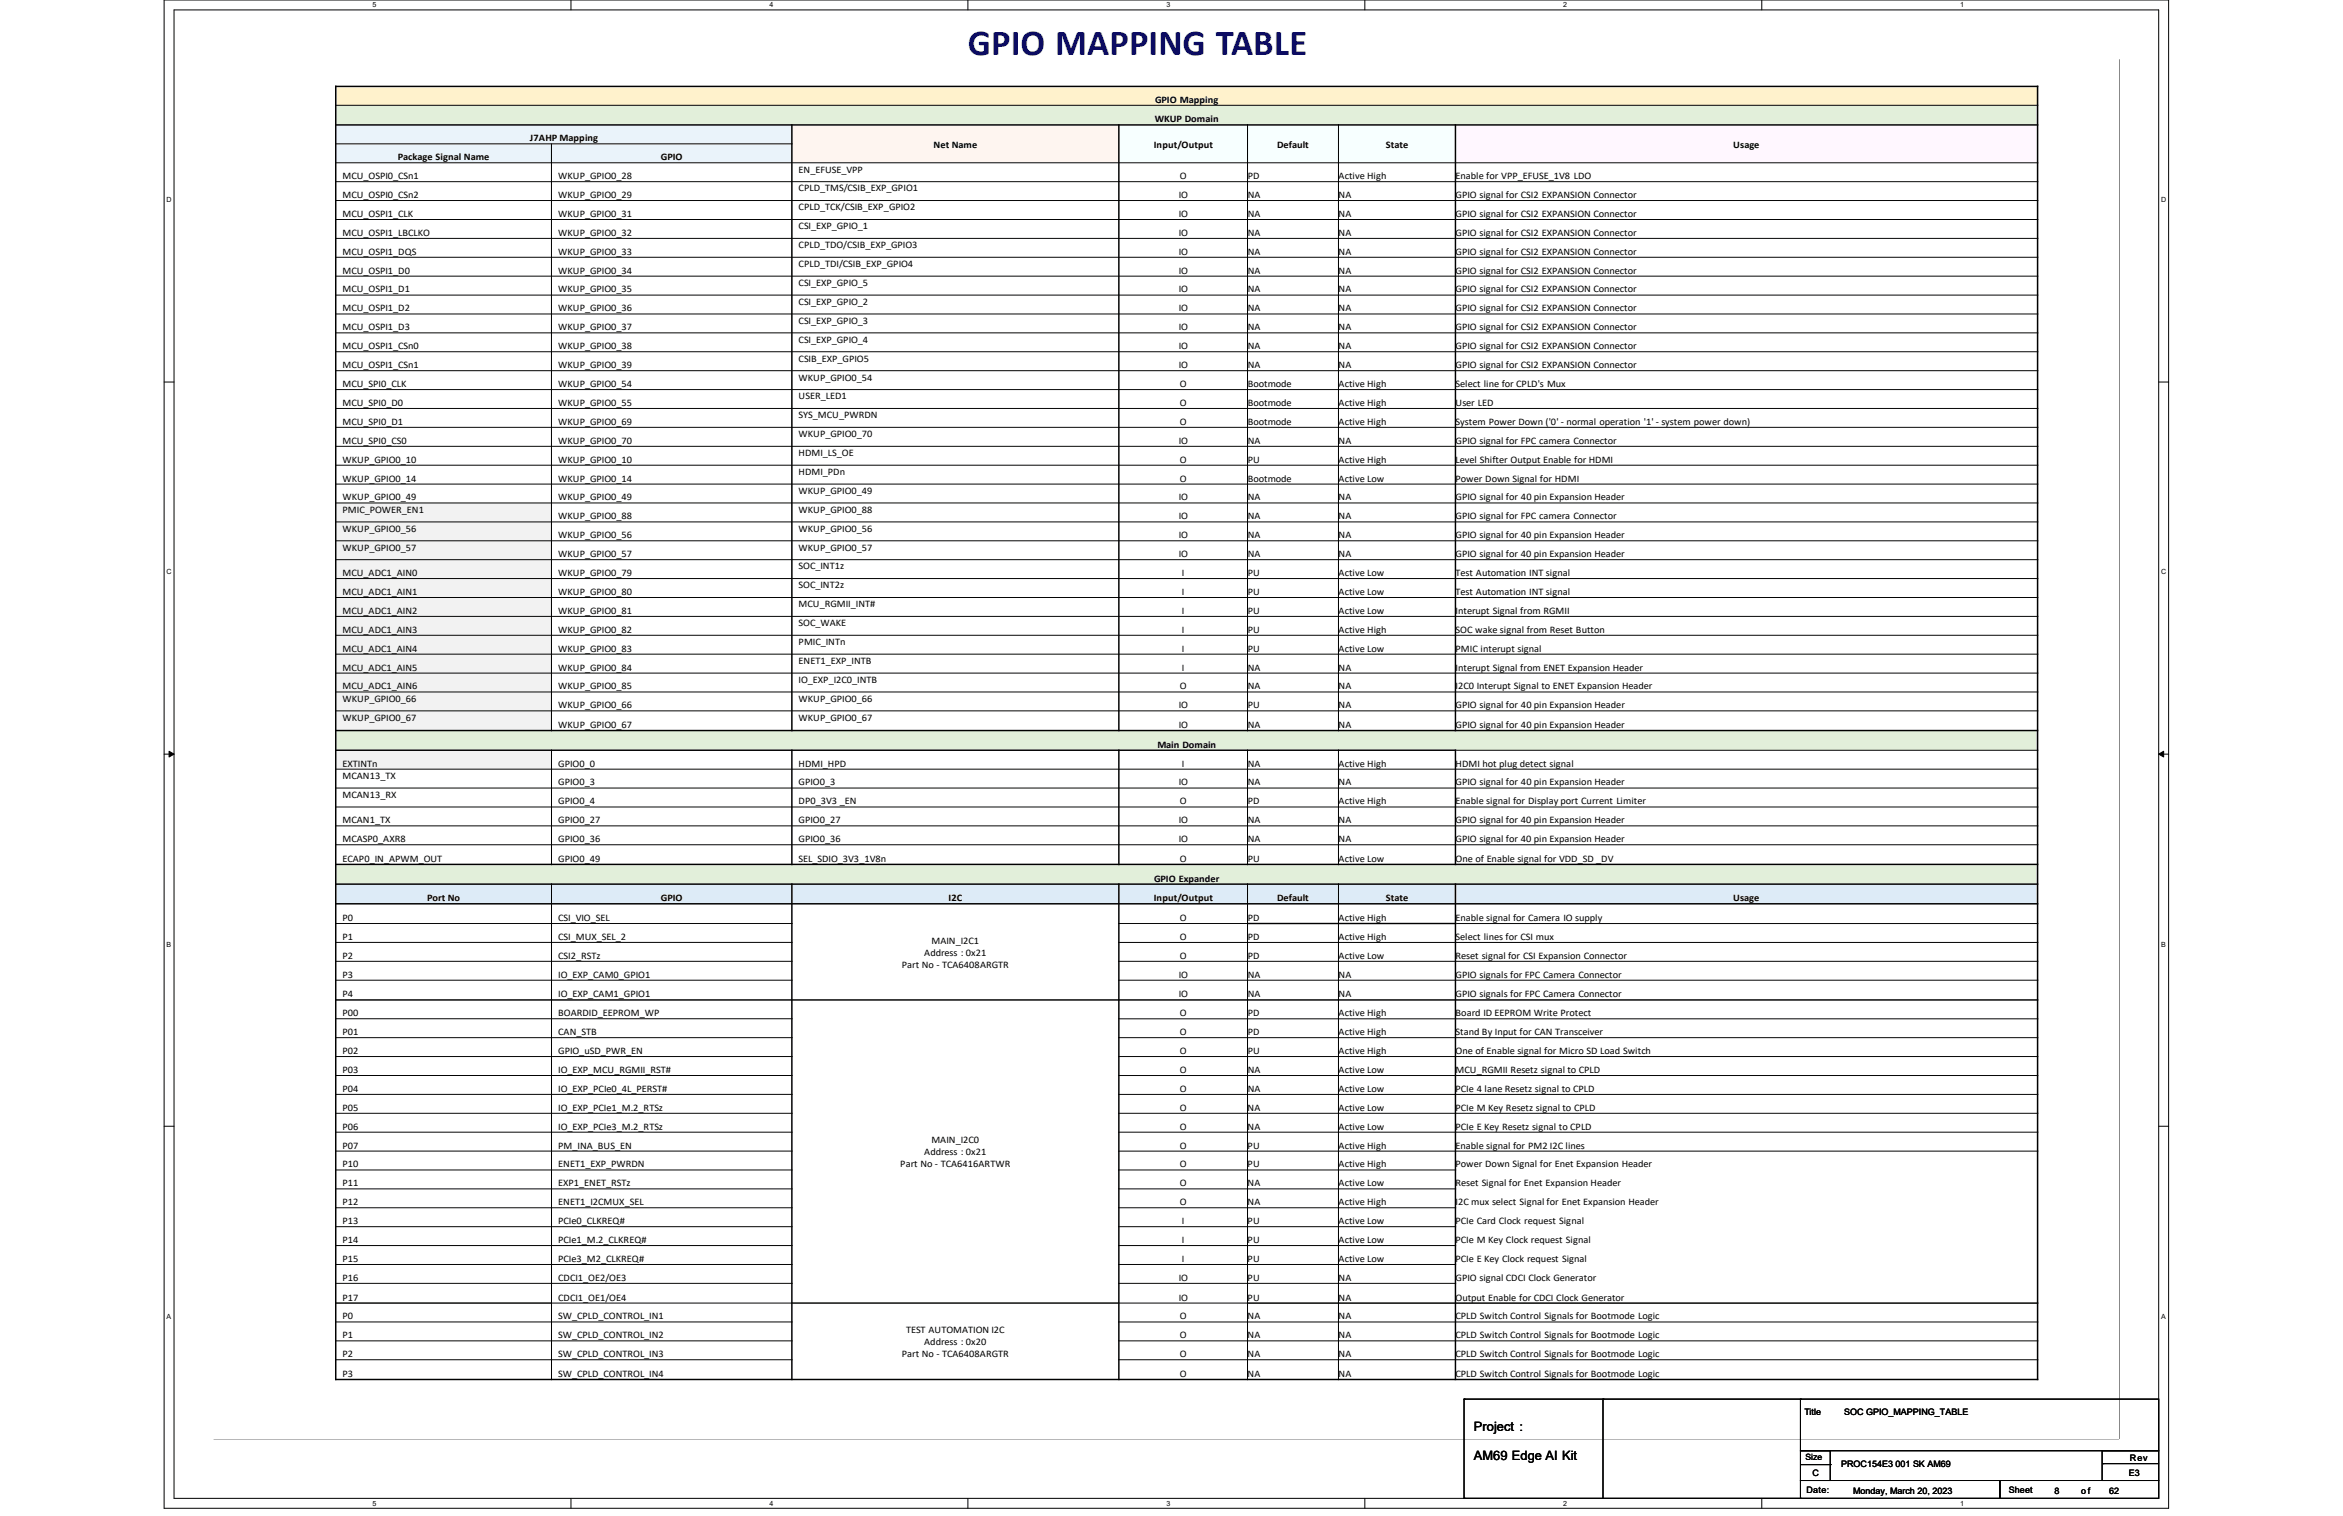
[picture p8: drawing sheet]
<svg xmlns="http://www.w3.org/2000/svg" width="432mm" height="279mm" viewBox="0 0 432 279" stroke-linecap="round" stroke-linejoin="round" font-family="sans-serif">
<defs><g id="words">
<text font-size="6.8" fill="#00f" x="178.4" y="10.1">GPIO MAPPING TABLE</text>
<g font-size="2.4">
<text x="271.6" y="263.7">Project :</text>
<text x="271.6" y="269.2">AM69 Edge AI Kit</text>
</g>
<g font-size="1.8">
<text x="212.8" y="22.6">WKUP Domain</text>
<text x="212.9" y="18.9">GPIO Mapping</text>
<text x="73.3" y="29.5">Package Signal Name</text>
<text x="97.7" y="26">J7AHP Mapping</text>
<text x="121.8" y="29.5">GPIO</text>
<text x="172" y="27.2">Net Name</text>
<text x="212.6" y="27.2">Input/Output</text>
<text x="235.4" y="27.2">Default</text>
<text x="255.4" y="27.2">State</text>
<text x="319.4" y="27.2">Usage</text>
<text x="63.1" y="33">MCU_OSPI0_CSn1</text>
<text x="102.9" y="33">WKUP_GPIO0_28</text>
<text x="147.2" y="31.8">EN_EFUSE_VPP</text>
<text x="147.2" y="35.3">CPLD_TMS/CSIB_EXP_GPIO1</text>
<text x="217.4" y="33">O</text>
<text x="229.9" y="33">PD</text>
<text x="246.7" y="33">Active High</text>
<text x="268.3" y="33">Enable for VPP_EFUSE_1V8 LDO</text>
<text x="63.1" y="36.5">MCU_OSPI0_CSn2</text>
<text x="63.1" y="40">MCU_OSPI1_CLK</text>
<text x="102.9" y="36.5">WKUP_GPIO0_29</text>
<text x="102.9" y="40">WKUP_GPIO0_31</text>
<text x="147.2" y="38.8">CPLD_TCK/CSIB_EXP_GPIO2</text>
<text x="217.2" y="36.5">IO</text>
<text x="217.2" y="40">IO</text>
<text x="229.9" y="36.5">NA</text>
<text x="229.9" y="40">NA</text>
<text x="246.7" y="36.5">NA</text>
<text x="246.7" y="40">NA</text>
<text x="268.3" y="36.5">GPIO signal for CSI2 EXPANSION Connector</text>
<text x="268.3" y="40">GPIO signal for CSI2 EXPANSION Connector</text>
<text x="63.1" y="43.5">MCU_OSPI1_LBCLKO</text>
<text x="63.1" y="46.9">MCU_OSPI1_DQS</text>
<text x="102.9" y="43.5">WKUP_GPIO0_32</text>
<text x="102.9" y="46.9">WKUP_GPIO0_33</text>
<text x="147.2" y="42.3">CSI_EXP_GPIO_1</text>
<text x="147.2" y="45.7">CPLD_TDO/CSIB_EXP_GPIO3</text>
<text x="217.2" y="43.5">IO</text>
<text x="217.2" y="46.9">IO</text>
<text x="229.9" y="43.5">NA</text>
<text x="229.9" y="46.9">NA</text>
<text x="246.7" y="43.5">NA</text>
<text x="246.7" y="46.9">NA</text>
<text x="268.3" y="43.5">GPIO signal for CSI2 EXPANSION Connector</text>
<text x="268.3" y="46.9">GPIO signal for CSI2 EXPANSION Connector</text>
<text x="63.1" y="50.4">MCU_OSPI1_D0</text>
<text x="63.1" y="53.9">MCU_OSPI1_D1</text>
<text x="102.9" y="50.4">WKUP_GPIO0_34</text>
<text x="102.9" y="53.9">WKUP_GPIO0_35</text>
<text x="147.2" y="49.2">CPLD_TDI/CSIB_EXP_GPIO4</text>
<text x="147.2" y="52.7">CSI_EXP_GPIO_5</text>
<text x="217.2" y="50.4">IO</text>
<text x="217.2" y="53.9">IO</text>
<text x="229.9" y="50.4">NA</text>
<text x="229.9" y="53.9">NA</text>
<text x="246.7" y="50.4">NA</text>
<text x="246.7" y="53.9">NA</text>
<text x="268.3" y="50.4">GPIO signal for CSI2 EXPANSION Connector</text>
<text x="268.3" y="53.9">GPIO signal for CSI2 EXPANSION Connector</text>
<text x="63.1" y="57.4">MCU_OSPI1_D2</text>
<text x="102.9" y="57.4">WKUP_GPIO0_36</text>
<text x="147.2" y="56.2">CSI_EXP_GPIO_2</text>
<text x="147.2" y="59.7">CSI_EXP_GPIO_3</text>
<text x="217.2" y="57.4">IO</text>
<text x="229.9" y="57.4">NA</text>
<text x="246.7" y="57.4">NA</text>
<text x="268.3" y="57.4">GPIO signal for CSI2 EXPANSION Connector</text>
<text x="63.1" y="60.9">MCU_OSPI1_D3</text>
<text x="63.1" y="64.4">MCU_OSPI1_CSn0</text>
<text x="102.9" y="64.4">WKUP_GPIO0_38</text>
<text x="102.9" y="60.9">WKUP_GPIO0_37</text>
<text x="147.2" y="63.2">CSI_EXP_GPIO_4</text>
<text x="217.2" y="60.9">IO</text>
<text x="217.2" y="64.4">IO</text>
<text x="229.9" y="60.9">NA</text>
<text x="229.9" y="64.4">NA</text>
<text x="246.7" y="60.9">NA</text>
<text x="246.7" y="64.4">NA</text>
<text x="268.3" y="60.9">GPIO signal for CSI2 EXPANSION Connector</text>
<text x="268.3" y="64.4">GPIO signal for CSI2 EXPANSION Connector</text>
<text x="63.1" y="67.8">MCU_OSPI1_CSn1</text>
<text x="63.1" y="71.3">MCU_SPI0_CLK</text>
<text x="102.9" y="67.8">WKUP_GPIO0_39</text>
<text x="102.9" y="71.3">WKUP_GPIO0_54</text>
<text x="147.2" y="66.6">CSIB_EXP_GPIO5</text>
<text x="147.2" y="70.1">WKUP_GPIO0_54</text>
<text x="217.2" y="67.8">IO</text>
<text x="217.4" y="71.3">O</text>
<text x="229.9" y="67.8">NA</text>
<text x="229.9" y="71.3">Bootmode</text>
<text x="246.7" y="71.3">Active High</text>
<text x="246.7" y="67.8">NA</text>
<text x="268.3" y="71.3">Select line for CPLD's Mux</text>
<text x="268.3" y="67.8">GPIO signal for CSI2 EXPANSION Connector</text>
<text x="63.1" y="74.8">MCU_SPI0_D0</text>
<text x="102.9" y="74.8">WKUP_GPIO0_55</text>
<text x="147.2" y="73.6">USER_LED1</text>
<text x="147.2" y="77.1">SYS_MCU_PWRDN</text>
<text x="217.4" y="74.8">O</text>
<text x="229.9" y="74.8">Bootmode</text>
<text x="246.7" y="74.8">Active High</text>
<text x="268.3" y="74.8">User LED</text>
<text x="63.1" y="78.3">MCU_SPI0_D1</text>
<text x="63.1" y="81.8">MCU_SPI0_CS0</text>
<text x="102.9" y="81.8">WKUP_GPIO0_70</text>
<text x="102.9" y="78.3">WKUP_GPIO0_69</text>
<text x="147.2" y="80.6">WKUP_GPIO0_70</text>
<text x="217.2" y="81.8">IO</text>
<text x="217.4" y="78.3">O</text>
<text x="229.9" y="81.8">NA</text>
<text x="229.9" y="78.3">Bootmode</text>
<text x="246.7" y="78.3">Active High</text>
<text x="246.7" y="81.8">NA</text>
<text x="268.3" y="78.3">System Power Down ('0' - normal operation '1' - system power down)</text>
<text x="268.3" y="81.8">GPIO signal for FPC camera Connector</text>
<text x="63.1" y="85.3">WKUP_GPIO0_10</text>
<text x="63.1" y="88.7">WKUP_GPIO0_14</text>
<text x="102.9" y="85.3">WKUP_GPIO0_10</text>
<text x="102.9" y="88.7">WKUP_GPIO0_14</text>
<text x="147.2" y="84.1">HDMI_LS_OE</text>
<text x="147.2" y="87.5">HDMI_PDn</text>
<text x="217.4" y="85.3">O</text>
<text x="217.4" y="88.7">O</text>
<text x="229.9" y="85.3">PU</text>
<text x="229.9" y="88.7">Bootmode</text>
<text x="246.7" y="88.7">Active Low</text>
<text x="246.7" y="85.3">Active High</text>
<text x="268.3" y="88.7">Power Down Signal for HDMI</text>
<text x="268.3" y="85.3">Level Shifter Output Enable for HDMI</text>
<text x="63.1" y="92.2">WKUP_GPIO0_49</text>
<text x="63.1" y="94.5">PMIC_POWER_EN1</text>
<text x="102.9" y="95.7">WKUP_GPIO0_88</text>
<text x="102.9" y="92.2">WKUP_GPIO0_49</text>
<text x="147.2" y="94.5">WKUP_GPIO0_88</text>
<text x="147.2" y="91">WKUP_GPIO0_49</text>
<text x="217.2" y="95.7">IO</text>
<text x="217.2" y="92.2">IO</text>
<text x="229.9" y="95.7">NA</text>
<text x="229.9" y="92.2">NA</text>
<text x="246.7" y="95.7">NA</text>
<text x="246.7" y="92.2">NA</text>
<text x="268.3" y="95.7">GPIO signal for FPC camera Connector</text>
<text x="268.3" y="92.2">GPIO signal for 40 pin Expansion Header</text>
<text x="63.1" y="101.5">WKUP_GPIO0_57</text>
<text x="63.1" y="98">WKUP_GPIO0_56</text>
<text x="102.9" y="99.2">WKUP_GPIO0_56</text>
<text x="147.2" y="101.5">WKUP_GPIO0_57</text>
<text x="147.2" y="98">WKUP_GPIO0_56</text>
<text x="217.2" y="99.2">IO</text>
<text x="229.9" y="99.2">NA</text>
<text x="246.7" y="99.2">NA</text>
<text x="268.3" y="99.2">GPIO signal for 40 pin Expansion Header</text>
<text x="63.1" y="106.2">MCU_ADC1_AIN0</text>
<text x="102.9" y="102.7">WKUP_GPIO0_57</text>
<text x="102.9" y="106.2">WKUP_GPIO0_79</text>
<text x="147.2" y="105">SOC_INT1z</text>
<text x="217.2" y="102.7">IO</text>
<text x="217.8" y="106.2">I</text>
<text x="229.9" y="102.7">NA</text>
<text x="229.9" y="106.2">PU</text>
<text x="246.7" y="102.7">NA</text>
<text x="246.7" y="106.2">Active Low</text>
<text x="268.3" y="106.2">Test Automation INT signal</text>
<text x="268.3" y="102.7">GPIO signal for 40 pin Expansion Header</text>
<text x="63.1" y="109.6">MCU_ADC1_AIN1</text>
<text x="63.1" y="113.1">MCU_ADC1_AIN2</text>
<text x="102.9" y="109.6">WKUP_GPIO0_80</text>
<text x="102.9" y="113.1">WKUP_GPIO0_81</text>
<text x="147.2" y="108.4">SOC_INT2z</text>
<text x="147.2" y="111.9">MCU_RGMII_INT#</text>
<text x="217.8" y="109.6">I</text>
<text x="217.8" y="113.1">I</text>
<text x="229.9" y="109.6">PU</text>
<text x="229.9" y="113.1">PU</text>
<text x="246.7" y="109.6">Active Low</text>
<text x="246.7" y="113.1">Active Low</text>
<text x="268.3" y="109.6">Test Automation INT signal</text>
<text x="268.3" y="113.1">Interupt Signal from RGMII</text>
<text x="63.1" y="116.6">MCU_ADC1_AIN3</text>
<text x="102.9" y="116.6">WKUP_GPIO0_82</text>
<text x="147.2" y="115.4">SOC_WAKE</text>
<text x="147.2" y="118.9">PMIC_INTn</text>
<text x="217.8" y="116.6">I</text>
<text x="229.9" y="116.6">PU</text>
<text x="246.7" y="116.6">Active High</text>
<text x="268.3" y="116.6">SOC wake signal from Reset Button</text>
<text x="63.1" y="120.1">MCU_ADC1_AIN4</text>
<text x="63.1" y="123.6">MCU_ADC1_AIN5</text>
<text x="102.9" y="120.1">WKUP_GPIO0_83</text>
<text x="102.9" y="123.6">WKUP_GPIO0_84</text>
<text x="147.2" y="122.4">ENET1_EXP_INTB</text>
<text x="147.2" y="125.9">IO_EXP_I2C0_INTB</text>
<text x="217.8" y="120.1">I</text>
<text x="217.8" y="123.6">I</text>
<text x="229.9" y="120.1">PU</text>
<text x="229.9" y="123.6">NA</text>
<text x="246.7" y="120.1">Active Low</text>
<text x="246.7" y="123.6">NA</text>
<text x="268.3" y="120.1">PMIC interupt signal</text>
<text x="268.3" y="123.6">Interupt Signal from ENET Expansion Header</text>
<text x="63.1" y="127.1">MCU_ADC1_AIN6</text>
<text x="63.1" y="129.3">WKUP_GPIO0_66</text>
<text x="102.9" y="130.5">WKUP_GPIO0_66</text>
<text x="102.9" y="127.1">WKUP_GPIO0_85</text>
<text x="147.2" y="129.3">WKUP_GPIO0_66</text>
<text x="217.2" y="130.5">IO</text>
<text x="217.4" y="127.1">O</text>
<text x="229.9" y="130.5">PU</text>
<text x="229.9" y="127.1">NA</text>
<text x="246.7" y="130.5">NA</text>
<text x="246.7" y="127.1">NA</text>
<text x="268.3" y="130.5">GPIO signal for 40 pin Expansion Header</text>
<text x="268.3" y="127.1">I2C0 Interupt Signal to ENET Expansion Header</text>
<text x="63.1" y="132.8">WKUP_GPIO0_67</text>
<text x="102.9" y="134.2">WKUP_GPIO0_67</text>
<text x="147.2" y="132.8">WKUP_GPIO0_67</text>
<text x="213.3" y="137.8">Main Domain</text>
<text x="217.2" y="134.2">IO</text>
<text x="229.9" y="134.2">NA</text>
<text x="246.7" y="134.2">NA</text>
<text x="268.3" y="134.2">GPIO signal for 40 pin Expansion Header</text>
<text x="63.1" y="141.3">EXTINTn</text>
<text x="63.1" y="143.6">MCAN13_TX</text>
<text x="102.9" y="141.3">GPIO0_0</text>
<text x="147.2" y="141.3">HDMI_HPD</text>
<text x="217.8" y="141.3">I</text>
<text x="229.9" y="141.3">NA</text>
<text x="246.7" y="141.3">Active High</text>
<text x="268.3" y="141.3">HDMI hot plug detect signal</text>
<text x="63.1" y="147.1">MCAN13_RX</text>
<text x="102.9" y="148.3">GPIO0_4</text>
<text x="102.9" y="144.8">GPIO0_3</text>
<text x="147.2" y="148.3">DP0_3V3 _EN</text>
<text x="147.2" y="144.8">GPIO0_3</text>
<text x="217.2" y="144.8">IO</text>
<text x="217.4" y="148.3">O</text>
<text x="229.9" y="148.3">PD</text>
<text x="229.9" y="144.8">NA</text>
<text x="246.7" y="148.3">Active High</text>
<text x="246.7" y="144.8">NA</text>
<text x="268.3" y="148.3">Enable signal for Display port Current Limiter</text>
<text x="268.3" y="144.8">GPIO signal for 40 pin Expansion Header</text>
<text x="63.1" y="155.2">MCASP0_AXR8</text>
<text x="63.1" y="151.7">MCAN1_TX</text>
<text x="102.9" y="151.7">GPIO0_27</text>
<text x="102.9" y="155.2">GPIO0_36</text>
<text x="147.2" y="155.2">GPIO0_36</text>
<text x="147.2" y="151.7">GPIO0_27</text>
<text x="217.2" y="155.2">IO</text>
<text x="217.2" y="151.7">IO</text>
<text x="229.9" y="155.2">NA</text>
<text x="229.9" y="151.7">NA</text>
<text x="246.7" y="155.2">NA</text>
<text x="246.7" y="151.7">NA</text>
<text x="268.3" y="155.2">GPIO signal for 40 pin Expansion Header</text>
<text x="268.3" y="151.7">GPIO signal for 40 pin Expansion Header</text>
<text x="63.1" y="158.8">ECAP0_IN_APWM_OUT</text>
<text x="102.9" y="158.8">GPIO0_49</text>
<text x="147.2" y="158.8">SEL_SDIO_3V3_1V8n</text>
<text x="217.4" y="158.8">O</text>
<text x="229.9" y="158.8">PU</text>
<text x="246.7" y="158.8">Active Low</text>
<text x="268.3" y="158.8">One of Enable signal for VDD_SD _DV</text>
<text x="78.7" y="166.1">Port No</text>
<text x="121.8" y="166.1">GPIO</text>
<text x="174.8" y="166.1">I2C</text>
<text x="212.6" y="166.1">Input/Output</text>
<text x="212.7" y="162.5">GPIO Expander</text>
<text x="235.4" y="166.1">Default</text>
<text x="255.4" y="166.1">State</text>
<text x="319.4" y="166.1">Usage</text>
<text x="63.1" y="173.2">P1</text>
<text x="63.1" y="169.7">P0</text>
<text x="102.9" y="173.2">CSI_MUX_SEL_2</text>
<text x="102.9" y="169.7">CSI_VIO_SEL</text>
<text x="171.7" y="173.9">MAIN_I2C1</text>
<text x="217.4" y="173.2">O</text>
<text x="217.4" y="169.7">O</text>
<text x="229.9" y="173.2">PD</text>
<text x="229.9" y="169.7">PD</text>
<text x="246.7" y="173.2">Active High</text>
<text x="246.7" y="169.7">Active High</text>
<text x="268.3" y="173.2">Select lines for CSI mux</text>
<text x="268.3" y="169.7">Enable signal for Camera IO supply</text>
<text x="63.1" y="176.7">P2</text>
<text x="102.9" y="176.7">CSI2_RSTz</text>
<text x="166.2" y="178.4">Part No - TCA6408ARGTR</text>
<text x="170.3" y="176.1">Address : 0x21</text>
<text x="217.4" y="176.7">O</text>
<text x="229.9" y="176.7">PD</text>
<text x="246.7" y="176.7">Active Low</text>
<text x="268.3" y="176.7">Reset signal for CSI Expansion Connector</text>
<text x="63.1" y="180.2">P3</text>
<text x="63.1" y="183.8">P4</text>
<text x="102.9" y="180.2">IO_EXP_CAM0_GPIO1</text>
<text x="102.9" y="183.8">IO_EXP_CAM1_GPIO1</text>
<text x="217.2" y="180.2">IO</text>
<text x="217.2" y="183.8">IO</text>
<text x="229.9" y="180.2">NA</text>
<text x="229.9" y="183.8">NA</text>
<text x="246.7" y="180.2">NA</text>
<text x="246.7" y="183.8">NA</text>
<text x="268.3" y="180.2">GPIO signals for FPC Camera Connector</text>
<text x="268.3" y="183.8">GPIO signals for FPC Camera Connector</text>
<text x="63.1" y="190.8">P01</text>
<text x="63.1" y="187.3">P00</text>
<text x="102.9" y="190.8">CAN_STB</text>
<text x="102.9" y="187.3">BOARDID_EEPROM_WP</text>
<text x="217.4" y="190.8">O</text>
<text x="217.4" y="187.3">O</text>
<text x="229.9" y="190.8">PD</text>
<text x="229.9" y="187.3">PD</text>
<text x="246.7" y="190.8">Active High</text>
<text x="246.7" y="187.3">Active High</text>
<text x="268.3" y="190.8">Stand By Input for CAN Transceiver</text>
<text x="268.3" y="187.3">Board ID EEPROM Write Protect</text>
<text x="63.1" y="197.7">P03</text>
<text x="63.1" y="194.3">P02</text>
<text x="102.9" y="197.7">IO_EXP_MCU_RGMII_RST#</text>
<text x="102.9" y="194.3">GPIO_uSD_PWR_EN</text>
<text x="217.4" y="197.7">O</text>
<text x="217.4" y="194.3">O</text>
<text x="229.9" y="197.7">NA</text>
<text x="229.9" y="194.3">PU</text>
<text x="246.7" y="197.7">Active Low</text>
<text x="246.7" y="194.3">Active High</text>
<text x="268.3" y="197.7">MCU_RGMII Resetz signal to CPLD</text>
<text x="268.3" y="194.3">One of Enable signal for Micro SD Load Switch</text>
<text x="63.1" y="201.2">P04</text>
<text x="102.9" y="201.2">IO_EXP_PCIe0_4L_PERST#</text>
<text x="217.4" y="201.2">O</text>
<text x="229.9" y="201.2">NA</text>
<text x="246.7" y="201.2">Active Low</text>
<text x="268.3" y="201.2">PCIe 4 lane Resetz signal to CPLD</text>
<text x="63.1" y="208.2">P06</text>
<text x="63.1" y="204.7">P05</text>
<text x="102.9" y="208.2">IO_EXP_PCIe3_M.2_RTSz</text>
<text x="102.9" y="204.7">IO_EXP_PCIe1_M.2_RTSz</text>
<text x="217.4" y="208.2">O</text>
<text x="217.4" y="204.7">O</text>
<text x="229.9" y="208.2">NA</text>
<text x="229.9" y="204.7">NA</text>
<text x="246.7" y="208.2">Active Low</text>
<text x="246.7" y="204.7">Active Low</text>
<text x="268.3" y="208.2">PCIe E Key Resetz signal to CPLD</text>
<text x="268.3" y="204.7">PCIe M Key Resetz signal to CPLD</text>
<text x="63.1" y="215.2">P10</text>
<text x="63.1" y="211.7">P07</text>
<text x="102.9" y="215.2">ENET1_EXP_PWRDN</text>
<text x="102.9" y="211.7">PM_INA_BUS_EN</text>
<text x="165.9" y="215.2">Part No - TCA6416ARTWR</text>
<text x="170.3" y="212.9">Address : 0x21</text>
<text x="171.7" y="210.7">MAIN_I2C0</text>
<text x="217.4" y="215.2">O</text>
<text x="217.4" y="211.7">O</text>
<text x="229.9" y="215.2">PU</text>
<text x="229.9" y="211.7">PU</text>
<text x="246.7" y="215.2">Active High</text>
<text x="246.7" y="211.7">Active High</text>
<text x="268.3" y="215.2">Power Down Signal for Enet Expansion Header</text>
<text x="268.3" y="211.7">Enable signal for PM2 I2C lines</text>
<text x="63.1" y="218.6">P11</text>
<text x="102.9" y="218.6">EXP1_ENET_RSTz</text>
<text x="217.4" y="218.6">O</text>
<text x="229.9" y="218.6">NA</text>
<text x="246.7" y="218.6">Active Low</text>
<text x="268.3" y="218.6">Reset Signal for Enet Expansion Header</text>
<text x="63.1" y="225.6">P13</text>
<text x="63.1" y="222.1">P12</text>
<text x="102.9" y="225.6">PCIe0_CLKREQ#</text>
<text x="102.9" y="222.1">ENET1_I2CMUX_SEL</text>
<text x="217.4" y="222.1">O</text>
<text x="217.8" y="225.6">I</text>
<text x="229.9" y="222.1">NA</text>
<text x="229.9" y="225.6">PU</text>
<text x="246.7" y="225.6">Active Low</text>
<text x="246.7" y="222.1">Active High</text>
<text x="268.3" y="222.1">I2C mux select Signal for Enet Expansion Header</text>
<text x="268.3" y="225.6">PCIe Card Clock request Signal</text>
<text x="63.1" y="229.1">P14</text>
<text x="63.1" y="232.6">P15</text>
<text x="102.9" y="229.1">PCIe1_M.2_CLKREQ#</text>
<text x="102.9" y="232.6">PCIe3_M2_CLKREQ#</text>
<text x="217.8" y="229.1">I</text>
<text x="217.8" y="232.6">I</text>
<text x="229.9" y="229.1">PU</text>
<text x="229.9" y="232.6">PU</text>
<text x="246.7" y="229.1">Active Low</text>
<text x="246.7" y="232.6">Active Low</text>
<text x="268.3" y="229.1">PCIe M Key Clock request Signal</text>
<text x="268.3" y="232.6">PCIe E Key Clock request Signal</text>
<text x="63.1" y="236.1">P16</text>
<text x="63.1" y="239.7">P17</text>
<text x="102.9" y="236.1">CDCI1_OE2/OE3</text>
<text x="102.9" y="239.7">CDCI1_OE1/OE4</text>
<text x="217.2" y="236.1">IO</text>
<text x="217.2" y="239.7">IO</text>
<text x="229.9" y="236.1">PU</text>
<text x="229.9" y="239.7">PU</text>
<text x="246.7" y="236.1">NA</text>
<text x="246.7" y="239.7">NA</text>
<text x="268.3" y="236.1">GPIO signal CDCI Clock Generator</text>
<text x="268.3" y="239.7">Output Enable for CDCI Clock Generator</text>
<text x="63.1" y="243.2">P0</text>
<text x="102.9" y="243.2">SW_CPLD_CONTROL_IN1</text>
<text x="167" y="245.7">TEST AUTOMATION I2C</text>
<text x="217.4" y="243.2">O</text>
<text x="229.9" y="243.2">NA</text>
<text x="246.7" y="243.2">NA</text>
<text x="268.3" y="243.2">CPLD Switch Control Signals for Bootmode Logic</text>
<text x="63.1" y="250.1">P2</text>
<text x="63.1" y="246.7">P1</text>
<text x="102.9" y="250.1">SW_CPLD_CONTROL_IN3</text>
<text x="102.9" y="246.7">SW_CPLD_CONTROL_IN2</text>
<text x="166.2" y="250.1">Part No - TCA6408ARGTR</text>
<text x="170.3" y="247.9">Address : 0x20</text>
<text x="217.4" y="250.1">O</text>
<text x="217.4" y="246.7">O</text>
<text x="229.9" y="250.1">NA</text>
<text x="229.9" y="246.7">NA</text>
<text x="246.7" y="250.1">NA</text>
<text x="246.7" y="246.7">NA</text>
<text x="268.3" y="250.1">CPLD Switch Control Signals for Bootmode Logic</text>
<text x="268.3" y="246.7">CPLD Switch Control Signals for Bootmode Logic</text>
<text x="63.1" y="253.8">P3</text>
<text x="102.9" y="253.8">SW_CPLD_CONTROL_IN4</text>
<text x="217.4" y="253.8">O</text>
<text x="229.9" y="253.8">NA</text>
<text x="246.7" y="253.8">NA</text>
<text x="268.3" y="253.8">CPLD Switch Control Signals for Bootmode Logic</text>
</g>
<g font-size="1.6">
<text x="332.5" y="260.8">Title</text>
<text x="339.9" y="260.8">SOC GPIO_MAPPING_TABLE</text>
<text x="332.7" y="269.2">Size</text>
<text x="392.5" y="269.2">Rev</text>
<text x="332.9" y="275.1">Date:</text>
<text x="334" y="272">C</text>
<text x="339.3" y="270.3">PROC154E3 001 SK AM69</text>
<text x="341.5" y="275.3">Monday, March 20, 2023</text>
<text x="370.2" y="275.1">Sheet</text>
<text x="378.6" y="275.3">8</text>
<text x="383.6" y="275.3">of</text>
<text x="388.7" y="275.3">62</text>
<text x="392.3" y="272">E3</text>
</g>
<g font-size="1.3">
<text x="68.6" y="1.4">5</text>
<text x="141.8" y="1.4">4</text>
<text x="215" y="1.4">3</text>
<text x="288.1" y="1.4">2</text>
<text x="361.3" y="1.4">1</text>
<text x="30.7" y="37.3">D</text>
<text x="398.3" y="37.3">D</text>
<text x="30.7" y="105.9">C</text>
<text x="398.3" y="105.9">C</text>
<text x="30.7" y="174.5">B</text>
<text x="398.3" y="174.5">B</text>
<text x="30.7" y="243">A</text>
<text x="398.3" y="243">A</text>
<text x="68.6" y="277.5">5</text>
<text x="141.8" y="277.5">4</text>
<text x="215" y="277.5">3</text>
<text x="288.1" y="277.5">2</text>
<text x="361.3" y="277.5">1</text>
</g>
</g></defs>
<path d="M30.2 0h369.5v278h-369.5zM32.1 1.8h365.7v274.3h-365.7z" fill="none" stroke="#000" stroke-width=".18"/>
<g fill="#fff">
<path d="M68.7 .2h.7v1.4h-.7z"/>
<path d="M68.7 276.3h.7v1.5h-.7z"/>
</g>
<path d="M105.2 0v1.8M105.2 276.1v1.9" fill="none" stroke="#000" stroke-width=".18"/>
<g fill="#fff">
<path d="M141.8 .2h.7v1.4h-.7z"/>
<path d="M141.8 276.3h.7v1.5h-.7z"/>
</g>
<path d="M178.4 0v1.8M178.4 276.1v1.9" fill="none" stroke="#000" stroke-width=".18"/>
<g fill="#fff">
<path d="M215 .2h.7v1.4h-.7z"/>
<path d="M215 276.3h.7v1.5h-.7z"/>
</g>
<path d="M251.5 0v1.8M251.5 276.1v1.9" fill="none" stroke="#000" stroke-width=".18"/>
<g fill="#fff">
<path d="M288.1 .2h.7v1.4h-.7z"/>
<path d="M288.1 276.3h.7v1.5h-.7z"/>
</g>
<path d="M324.7 0v1.8M324.7 276.1v1.9" fill="none" stroke="#000" stroke-width=".18"/>
<g fill="#fff">
<path d="M361.3 .2h.7v1.4h-.7z"/>
<path d="M361.3 276.3h.7v1.5h-.7z"/>
<path d="M30.7 36.1h1v1.5h-1z"/>
<path d="M398.3 36.1h.9v1.5h-.9z"/>
<path d="M30.7 104.7h1v1.5h-1z"/>
<path d="M398.3 104.7h.9v1.5h-.9z"/>
</g>
<path d="M30.2 70.4h1.9M397.8 70.4h1.9" fill="none" stroke="#000" stroke-width=".18"/>
<g fill="#fff">
<path d="M30.7 173.3h.9v1.4h-.9z"/>
<path d="M398.3 173.3h.9v1.4h-.9z"/>
</g>
<path d="M30.2 139h1.9M31.2 138.5l.9 .5-.9 .5zM397.8 139l.9-.5v1zM397.8 139h1.9" fill="none" stroke="#000" stroke-width=".18"/>
<path d="M31.2 138.5l.9 .5-.9 .5zM397.8 139l.9-.5v1z" fill="#000"/>
<g fill="#fff">
<path d="M30.7 241.9h.9v1.4h-.9z"/>
<path d="M398.3 241.9h.9v1.4h-.9z"/>
</g>
<path d="M30.2 207.6h1.9M397.8 207.6h1.9" fill="none" stroke="#000" stroke-width=".18"/>
<path d="M39.4 11h351.1v254.2h-351.1z" fill="#fff"/>
<path d="M39.4 11h351.1v254.2h-351.1z" fill="none" stroke="#000" stroke-width=".18"/>
<path d="M39.4 11h351.1v254.2h-351.1z" fill-rule="evenodd" fill="#fff"/>
<path d="M61.9 15.9h313.6v3.5h-313.6z" fill-rule="evenodd" fill="#fff2cc"/>
<path d="M61.9 19.4h313.6v3.6h-313.6z" fill-rule="evenodd" fill="#e2efda"/>
<path d="M61.9 23h84v3.5h-84z" fill-rule="evenodd" fill="#eaf3fa"/>
<path d="M145.9 23h60.3v7h-60.3z" fill-rule="evenodd" fill="#fef5f0"/>
<g fill="#f7ffff">
<path d="M206.2 23h23.7v7h-23.7z" fill-rule="evenodd"/>
<path d="M229.9 23h16.8v7h-16.8z" fill-rule="evenodd"/>
<path d="M246.7 23h21.5v7h-21.5z" fill-rule="evenodd"/>
</g>
<path d="M268.2 23h107.3v7h-107.3z" fill-rule="evenodd" fill="#fff7ff"/>
<g fill="#eaf3fa">
<path d="M61.9 26.5h39.7v3.5h-39.7z" fill-rule="evenodd"/>
<path d="M101.6 26.5h44.3v3.5h-44.3z" fill-rule="evenodd"/>
</g>
<g fill="#f2f2f2">
<path d="M61.9 92.7h39.7v3.5h-39.7z" fill-rule="evenodd"/>
<path d="M61.9 96.2h39.7v3.5h-39.7z" fill-rule="evenodd"/>
<path d="M61.9 99.7h39.7v3.4h-39.7z" fill-rule="evenodd"/>
<path d="M61.9 103.1h39.7v3.5h-39.7z" fill-rule="evenodd"/>
<path d="M61.9 106.6h39.7v3.5h-39.7z" fill-rule="evenodd"/>
<path d="M61.9 110.1h39.7v3.5h-39.7z" fill-rule="evenodd"/>
<path d="M61.9 113.6h39.7v3.5h-39.7z" fill-rule="evenodd"/>
<path d="M61.9 117.1h39.7v3.5h-39.7z" fill-rule="evenodd"/>
<path d="M61.9 120.6h39.7v3.4h-39.7z" fill-rule="evenodd"/>
<path d="M61.9 124h39.7v3.5h-39.7z" fill-rule="evenodd"/>
<path d="M61.9 127.5h39.7v3.5h-39.7z" fill-rule="evenodd"/>
<path d="M61.9 131h39.7v3.6h-39.7z" fill-rule="evenodd"/>
</g>
<path d="M61.9 134.6h313.6v3.7h-313.6z" fill-rule="evenodd" fill="#e2efda"/>
<path d="M61.9 138.3h39.7v3.5h-39.7z" fill-rule="evenodd" fill="#f2f2f2"/>
<path d="M61.9 159.3h313.6v3.6h-313.6z" fill-rule="evenodd" fill="#e2efda"/>
<g fill="#ddebf7">
<path d="M61.9 162.9h39.7v3.7h-39.7z" fill-rule="evenodd"/>
<path d="M101.6 162.9h44.3v3.7h-44.3z" fill-rule="evenodd"/>
<path d="M145.9 162.9h60.3v3.7h-60.3z" fill-rule="evenodd"/>
<path d="M206.2 162.9h23.7v3.7h-23.7z" fill-rule="evenodd"/>
<path d="M229.9 162.9h16.8v3.7h-16.8z" fill-rule="evenodd"/>
<path d="M246.7 162.9h21.5v3.7h-21.5z" fill-rule="evenodd"/>
<path d="M268.2 162.9h107.3v3.7h-107.3z" fill-rule="evenodd"/>
</g>
<g fill="none" stroke="#000" stroke-width=".18">
<path d="M61.8 19.4h313.8M61.7 26.5h84.4M61.8 30h313.8M61.8 33.5h313.8M61.8 37h313.8M101.6 26.4v108.4M229.9 22.9v111.9M246.7 22.9v111.9M61.8 40.5h313.8M61.8 43.9h313.8M61.8 47.4h313.8M61.8 50.9h313.8"/>
<path d="M61.8 54.4h313.8M61.8 57.9h313.8M61.8 61.3h313.8M61.8 64.8h313.8M61.8 68.3h313.8M61.8 71.8h313.8M61.8 75.3h313.8M61.8 78.8h313.8M61.8 82.3h313.8M61.8 85.7h313.8M61.8 89.2h313.8M61.8 92.7h313.8"/>
<path d="M61.8 96.2h313.8M61.8 99.7h313.8M61.8 103.1h313.8M61.8 106.6h313.8M61.8 110.1h313.8M61.8 113.6h313.8M61.8 117.1h313.8M61.8 120.6h313.8M61.8 124.1h313.8M61.8 127.5h313.8M61.8 131h313.8M101.6 138.1v21.3"/>
<path d="M229.9 138.1v21.3M246.7 138.1v21.3M268.4 138.3h107.2M61.8 141.8h313.8M61.8 145.2h313.8M61.8 148.7h313.8M61.8 152.2h313.8M61.8 155.7h313.8M61.7 170.2h84.4M61.7 173.7h84.4M61.7 177.2h84.4M101.6 162.8v91.6"/>
<path d="M206.1 170.2h23.7M206.1 173.7h169.5M206.1 177.2h169.5M229.9 162.8v91.6M246.7 162.8v91.6M268.4 170.2h107.2M61.7 180.7h84.4M61.7 187.8h84.4M61.7 191.2h84.4M61.7 194.7h84.4M61.7 198.2h84.4M206.1 180.7h169.5"/>
<path d="M206.1 187.8h169.5M206.1 191.2h169.5M206.1 194.7h169.5M206.1 198.2h169.5M61.7 201.7h84.4M61.7 205.2h84.4M61.7 208.7h84.4M61.7 212.1h84.4M61.7 215.6h84.4M61.7 219.1h84.4M206.1 215.6h62.3M206.1 219.1h62.3"/>
<path d="M206.1 201.7h169.5M206.1 205.2h169.5M206.1 208.7h169.5M206.1 212.2h169.5M61.7 222.6h84.4M61.7 226.1h84.4M61.7 229.6h84.4M61.7 233h84.4M61.7 236.5h84.4M206.1 222.6h62.3M206.1 226.1h62.3M206.1 229.6h62.3"/>
<path d="M206.1 233h62.3M206.1 236.5h62.3M61.7 243.6h84.4M61.7 247.1h84.4M61.7 250.6h84.4M101.7 240.2h44.1M206.1 243.6h169.5M206.1 247.1h169.5M206.1 250.6h169.5M206.3 240.2h23.5M269.8 257.9h.1M269.8 257.9h62.2"/>
<path d="M269.8 257.9v18.2M295.4 257.9h.1M295.4 257.9v18.2M331.8 257.9h66v9.5h-66zM269.8 276.1h.1M269.8 276.1h62.2M331.8 267.4h5.5v5.5h-5.5zM331.8 272.9h36.8v3.2h-36.8zM331.8 269.9h5.5M337.3 269.9h.1M368.6 272.9h29.2v3.2h-29.2zM387.4 267.4h10.4v5.5h-10.4z"/>
<path d="M387.6 269.7h.1M387.6 269.7h10.2"/>
</g>
<g fill="none" stroke="#000" stroke-width=".27">
<path d="M61.8 15.9h313.8M61.9 15.8v238.6M375.5 15.8v238.6M61.8 23h313.8M145.9 22.9v111.9M206.2 22.9v111.9M268.2 22.9v111.9M61.7 138.3h206.7M61.8 134.6h313.8M145.9 138.1v21.3M206.2 138.1v21.3M268.2 138.1v21.3"/>
<path d="M61.8 159.3h313.8M61.8 162.9h313.8M61.8 166.6h313.8M145.9 162.8v91.6M206.2 162.8v91.6M229.8 170.2h38.6M268.2 162.8v91.6M61.8 184.3h313.8M61.7 240.2h40M61.8 254.2h313.8M145.8 240.2h60.5M229.8 240.2h145.8"/>
</g>
<use href="#words"/>
</svg>
